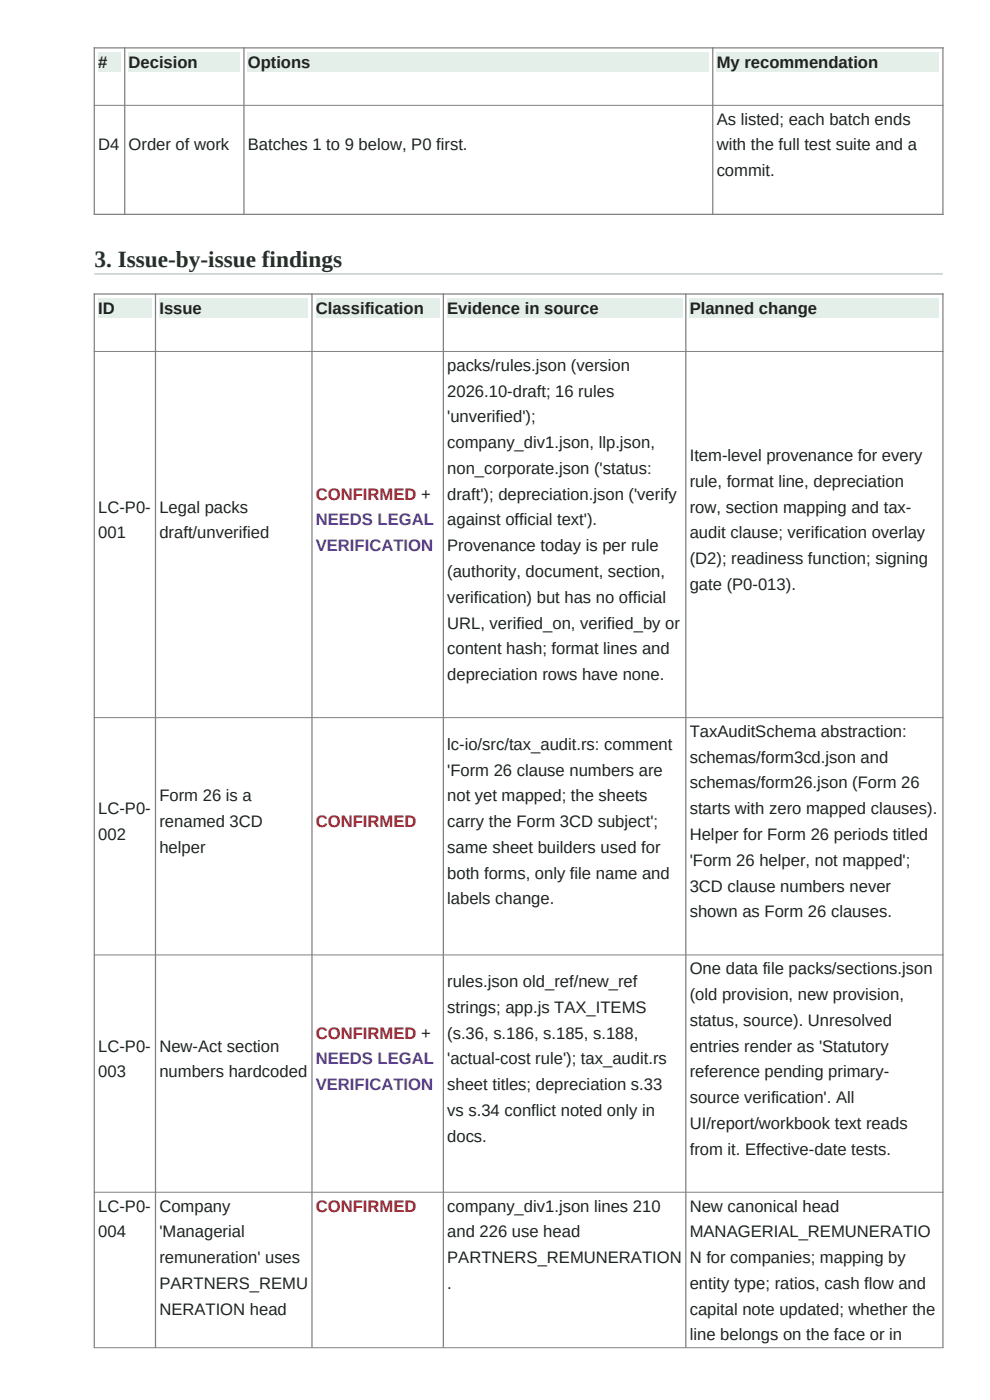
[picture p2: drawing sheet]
<svg xmlns="http://www.w3.org/2000/svg" width="210mm" height="297mm" viewBox="0 0 210 297" stroke-linecap="round" stroke-linejoin="round" font-family="sans-serif">
<defs><g id="words">
<text font-size="4.9" fill="#14402c" x="20" y="56.6">3. Issue-by-issue findings</text>
<g font-size="3.5" fill="#1d2420">
<text x="20.8" y="14.4">#</text>
<text x="27.3" y="14.4">Decision</text>
<text x="52.6" y="14.4">Options</text>
<text x="152" y="14.4">My recommendation</text>
<text x="152" y="26.4">As listed; each batch ends</text>
<text x="20.8" y="31.9">D4</text>
<text x="27.3" y="31.9">Order of work</text>
<text x="52.6" y="31.9">Batches 1 to 9 below, P0 first.</text>
<text x="152" y="31.9">with the full test suite and a</text>
<text x="152" y="37.4">commit.</text>
<text x="20.8" y="66.6">ID</text>
<text x="33.8" y="66.6">Issue</text>
<text x="67" y="66.6">Classification</text>
<text x="94.9" y="66.6">Evidence in source</text>
<text x="146.3" y="66.6">Planned change</text>
<text x="94.9" y="78.7">packs/rules.json (version</text>
<text x="94.9" y="84.1">2026.10-draft; 16 rules</text>
<text x="94.9" y="89.6">'unverified');</text>
<text x="94.9" y="95.1">company_div1.json, llp.json,</text>
<text x="94.9" y="100.5">non_corporate.json ('status:</text>
<text x="146.3" y="97.8">Item-level provenance for every</text>
<text x="94.9" y="106">draft'); depreciation.json ('verify</text>
<text x="146.3" y="103.3">rule, format line, depreciation</text>
<text x="20.8" y="108.7">LC-P0-</text>
<text x="33.8" y="108.7">Legal packs</text>
<text x="94.9" y="111.5">against official text').</text>
<text x="146.3" y="108.7">row, section mapping and tax-</text>
<text x="20.8" y="114.2">001</text>
<text x="33.8" y="114.2">draft/unverified</text>
<text x="94.9" y="116.9">Provenance today is per rule</text>
<text x="146.3" y="114.2">audit clause; verification overlay</text>
<text x="146.3" y="119.7">(D2); readiness function; signing</text>
<text x="94.9" y="122.4">(authority, document, section,</text>
<text x="146.3" y="125.1">gate (P0-013).</text>
<text x="94.9" y="127.9">verification) but has no official</text>
<text x="94.9" y="133.3">URL, verified_on, verified_by or</text>
<text x="94.9" y="138.8">content hash; format lines and</text>
<text x="94.9" y="144.3">depreciation rows have none.</text>
<text x="94.9" y="159.1">lc-io/src/tax_audit.rs: comment</text>
<text x="146.3" y="156.3">TaxAuditSchema abstraction:</text>
<text x="146.3" y="161.8">schemas/form3cd.json and</text>
<text x="94.9" y="164.5">'Form 26 clause numbers are</text>
<text x="146.3" y="167.3">schemas/form26.json (Form 26</text>
<text x="20.8" y="172.7">LC-P0-</text>
<text x="33.8" y="170">Form 26 is a</text>
<text x="94.9" y="170">not yet mapped; the sheets</text>
<text x="146.3" y="172.7">starts with zero mapped clauses).</text>
<text x="20.8" y="178.2">002</text>
<text x="33.8" y="175.5">renamed 3CD</text>
<text x="94.9" y="175.5">carry the Form 3CD subject';</text>
<text x="146.3" y="178.2">Helper for Form 26 periods titled</text>
<text x="33.8" y="180.9">helper</text>
<text x="94.9" y="180.9">same sheet builders used for</text>
<text x="146.3" y="183.7">'Form 26 helper, not mapped';</text>
<text x="94.9" y="186.4">both forms, only file name and</text>
<text x="94.9" y="191.9">labels change.</text>
<text x="146.3" y="189.1">3CD clause numbers never</text>
<text x="146.3" y="194.6">shown as Form 26 clauses.</text>
<text x="94.9" y="209.4">rules.json old_ref/new_ref</text>
<text x="146.3" y="206.7">One data file packs/sections.json</text>
<text x="94.9" y="214.9">strings; app.js TAX_ITEMS</text>
<text x="146.3" y="212.1">(old provision, new provision,</text>
<text x="94.9" y="220.3">(s.36, s.186, s.185, s.188,</text>
<text x="146.3" y="217.6">status, source). Unresolved</text>
<text x="20.8" y="223.1">LC-P0-</text>
<text x="33.8" y="223.1">New-Act section</text>
<text x="94.9" y="225.8">'actual-cost rule'); tax_audit.rs</text>
<text x="146.3" y="223.1">entries render as 'Statutory</text>
<text x="20.8" y="228.5">003</text>
<text x="33.8" y="228.5">numbers hardcoded</text>
<text x="94.9" y="231.3">sheet titles; depreciation s.33</text>
<text x="146.3" y="228.5">reference pending primary-</text>
<text x="94.9" y="236.7">vs s.34 conflict noted only in</text>
<text x="146.3" y="234">source verification'. All</text>
<text x="146.3" y="239.5">UI/report/workbook text reads</text>
<text x="94.9" y="242.2">docs.</text>
<text x="146.3" y="245">from it. Effective-date tests.</text>
<text x="20.8" y="257">LC-P0-</text>
<text x="33.8" y="257">Company</text>
<text x="94.9" y="257">company_div1.json lines 210</text>
<text x="146.3" y="257">New canonical head</text>
<text x="20.8" y="262.5">004</text>
<text x="33.8" y="262.5">'Managerial</text>
<text x="94.9" y="262.5">and 226 use head</text>
<text x="146.3" y="262.5">MANAGERIAL_REMUNERATIO</text>
<text x="33.8" y="268">remuneration' uses</text>
<text x="94.9" y="268">PARTNERS_REMUNERATION</text>
<text x="146.3" y="268">N for companies; mapping by</text>
<text x="33.8" y="273.4">PARTNERS_REMU</text>
<text x="94.9" y="273.4">.</text>
<text x="146.3" y="273.4">entity type; ratios, cash flow and</text>
<text x="33.8" y="278.9">NERATION head</text>
<text x="146.3" y="278.9">capital note updated; whether the</text>
<text x="146.3" y="284.4">line belongs on the face or in</text>
</g>
<g font-size="3.5" fill="#a3262a">
<text x="67" y="106">CONFIRMED +</text>
<text x="67" y="175.5">CONFIRMED</text>
<text x="67" y="220.3">CONFIRMED +</text>
<text x="67" y="257">CONFIRMED</text>
</g>
<g font-size="3.5" fill="#5b3a9a">
<text x="67" y="111.5">NEEDS LEGAL</text>
<text x="67" y="116.9">VERIFICATION</text>
<text x="67" y="225.8">NEEDS LEGAL</text>
<text x="67" y="231.3">VERIFICATION</text>
</g>
</g></defs>
<g fill="#e3efe8">
<path d="M20.8 11.1h4.8v4h-4.8z" fill-rule="evenodd"/>
<path d="M27.2 11.1h23.7v4h-23.7z" fill-rule="evenodd"/>
<path d="M52.5 11.1h97.9v4h-97.9z" fill-rule="evenodd"/>
<path d="M152 11.1h47.2v4h-47.2z" fill-rule="evenodd"/>
<path d="M20.8 63.3h11.4v4h-11.4z" fill-rule="evenodd"/>
<path d="M33.8 63.3h31.6v4h-31.6z" fill-rule="evenodd"/>
<path d="M67 63.3h26.2v4h-26.2z" fill-rule="evenodd"/>
<path d="M94.8 63.3h49.9v4h-49.9z" fill-rule="evenodd"/>
<path d="M146.3 63.3h52.9v4h-52.9z" fill-rule="evenodd"/>
</g>
<g fill="none" stroke="#808080" stroke-width=".26">
<path d="M19.9 10.2h180.3M20 10v35.6M26.5 10v35.6M51.8 10v35.6M151.2 10v35.6M200 10v35.6M19.9 45.5h180.3M19.9 62.4h180.3M20 62.2v223.7M33 62.2v223.7M66.2 62.2v223.7M94.1 62.2v223.7"/>
<path d="M145.5 62.2v223.7M200 62.2v223.7"/>
</g>
<path d="M19.9 22.3h180.3M19.9 74.6h180.3M19.9 152.2h180.3M19.9 202.6h180.3M19.9 252.9h180.3M19.9 285.9h180.3" fill="none" stroke="#808080" stroke-width=".21"/>
<path d="M20 58.1h180" fill="none" stroke="#9fb8aa" stroke-width=".21"/>
<use href="#words"/>
</svg>
